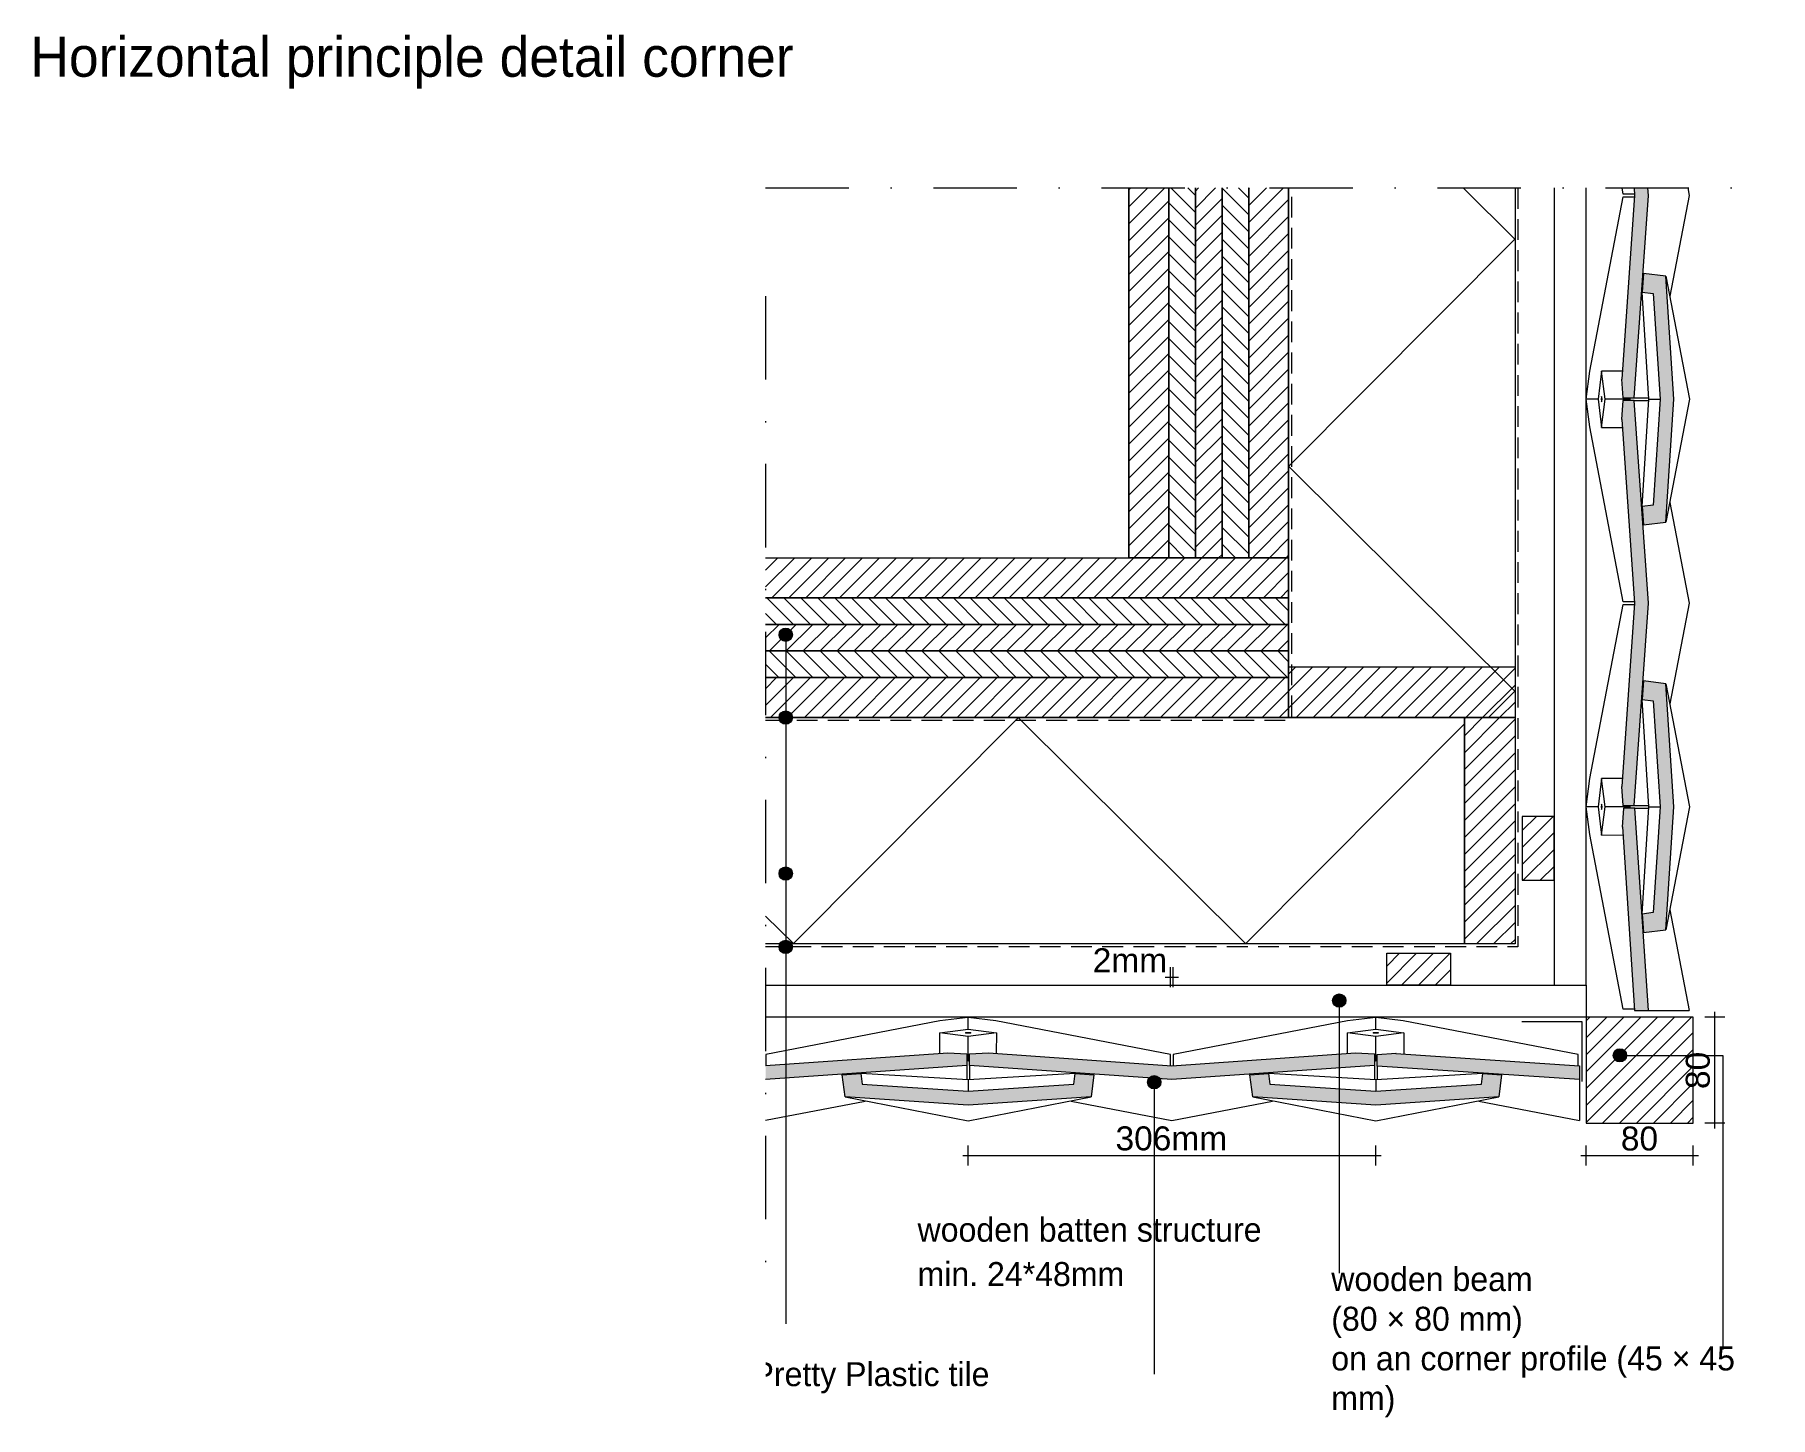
# Paper-space layout 'd-07 principle detail' of a CAD drawing. Header units: millimetres. Extents: x 14 to 195, y 11 to 272.
# Drawn here: x 18.4 to 148.7, y 168 to 271.8 of the extents above; entities outside this region: 1.
import ezdxf
from ezdxf.xclip import XClip

# ---------------------------------------------------------------- set-up
doc = ezdxf.new("R2010")
doc.units = ezdxf.units.MM
doc.header["$MEASUREMENT"] = 0
doc.header["$XCLIPFRAME"] = 0
for name, pattern in [('B0302', [12.51, 6.26, -3.125, 0, -3.125]), ('B0701', [2.3412, 1.56, -0.7812]), ('Wipeout_Contour', [1000, 0, -1000])]:
    doc.linetypes.add(name, pattern=pattern)
for name, color, linetype in [('#01', 7, 'Continuous'), ('Dim - 1_50_100', 7, 'Continuous'), ('Info - 1_50_100', 7, 'Continuous'), ('Info - 1_5_10', 7, 'Continuous'), ('Info - Nederlands', 7, 'Continuous')]:
    doc.layers.add(name, color=color, linetype=linetype)
doc.styles.add('GENERATED_STYLE_1', font='HelveticaNeue.ttc')
doc.styles.add('GENERATED_STYLE_2', font='HelveticaNeue.ttc')
doc.styles.add('GENERATED_STYLE_3', font='Helvetica.ttc')
doc.styles.add('GENERATED_STYLE_4', font='')
doc.styles.get('GENERATED_STYLE_4').set_extended_font_data('Work Sans')
picture_1 = doc.add_image_def('image1.png', size_in_pixel=(317, 159))
pattern_1 = [(135.15, (75.343, 203.51), (16.881, 16.97), []), (225.15, (75.343, 203.51), (-17.06, 16.97), [])]
pattern_2 = [(45, (-1068.7903, 560.8864), (-0.6363961, 0.6363961), [])]
pattern_3 = [(315, (-1068.7903, 560.8864), (0.6363961, 0.6363961), [])]
pattern_4 = [(45.15, (112.526, 273.293), (-16.97, 16.881), []), (135.15, (112.526, 273.293), (16.97, 17.06), [])]

psp = doc.layouts.new('d-07 principle detail')

# ---------------------------------------------------------------- texts
at = {"layer": 'Info - 1_5_10', "color": 9, "linetype": 'Continuous', "lineweight": 0, "insert": (18.06, 267.72), "char_height": 3, "attachment_point": 7, "style": 'GENERATED_STYLE_4'}
psp.add_mtext('\\A1;{\\pql;\\fWork Sans|b0|i0|c0|p0;\\W1.000000;Horizontal principle detail corner}', dxfattribs=at)

# ---------------------------------------------------------------- blocks, each defined once
blk = doc.blocks.new('Drawing_2_1', base_point=(-1068.79, 560.89))
at = {"layer": '#01', "linetype": 'Continuous', "lineweight": 0, "true_color": 0xe4e7e8}
for points in [[(137.54, 245.93), (137.51, 245.93), (137.61, 244.51), (138.48, 244.51), (139.54, 259.71), (139.5, 260.28), (138.46, 260.28), (138.49, 259.71)], [(139.18, 253.86), (139.08, 252.46), (139.89, 252.36), (140.42, 244.41), (139.89, 236.47), (139.08, 236.36), (139.18, 234.97), (140.84, 235.17), (141.46, 244.41), (140.84, 253.65)], [(138.49, 229.11), (137.54, 215.33), (137.51, 215.33), (137.61, 213.91), (138.48, 213.91), (139.54, 229.11), (138.48, 244.31), (137.61, 244.31), (137.51, 242.89), (137.54, 242.89)], [(139.18, 223.26), (139.08, 221.86), (139.89, 221.76), (140.42, 213.81), (139.89, 205.87), (139.08, 205.76), (139.18, 204.37), (140.84, 204.57), (141.46, 213.81), (140.84, 223.05)], [(138.49, 198.51), (139.54, 198.51), (138.53, 213.71), (137.66, 213.71), (137.56, 212.29), (137.59, 212.3)], [(73.26, 193.34), (88.37, 194.39), (88.37, 195.26), (86.95, 195.35), (86.95, 195.33), (73.26, 194.38)], [(103.77, 194.37), (89.99, 195.33), (89.99, 195.35), (88.57, 195.26), (88.57, 194.39), (103.77, 193.33), (118.97, 194.39), (118.97, 195.26), (117.55, 195.35), (117.55, 195.33)], [(134.37, 194.37), (120.58, 195.28), (120.59, 195.31), (119.17, 195.21), (119.17, 194.33), (134.37, 193.33)], [(79.02, 193.69), (79.23, 192.03), (88.47, 191.4), (97.7, 192.03), (97.91, 193.69), (96.51, 193.78), (96.41, 192.98), (88.47, 192.45), (80.52, 192.98), (80.42, 193.78)], [(109.62, 193.69), (109.83, 192.03), (119.07, 191.4), (128.3, 192.03), (128.51, 193.69), (127.11, 193.78), (127.01, 192.98), (119.07, 192.45), (111.12, 192.98), (111.02, 193.78)]]:
    blk.add_hatch(color=254, dxfattribs=at).paths.add_polyline_path(points)
at = {"layer": '#01', "linetype": 'Continuous', "lineweight": 0, "true_color": 0x000000}
for points in [[(74.27, 226.73), (74.31, 226.54), (74.42, 226.38), (74.58, 226.27), (74.77, 226.23), (74.97, 226.27), (75.13, 226.38), (75.24, 226.54), (75.27, 226.73), (75.24, 226.92), (75.13, 227.08), (74.97, 227.19), (74.77, 227.23), (74.58, 227.19), (74.42, 227.08), (74.31, 226.92)], [(74.27, 220.51), (74.31, 220.32), (74.42, 220.16), (74.58, 220.05), (74.77, 220.01), (74.97, 220.05), (75.13, 220.16), (75.24, 220.32), (75.27, 220.51), (75.24, 220.7), (75.13, 220.86), (74.97, 220.97), (74.77, 221.01), (74.58, 220.97), (74.42, 220.86), (74.31, 220.7)], [(74.27, 208.8), (74.31, 208.61), (74.42, 208.45), (74.58, 208.34), (74.77, 208.3), (74.97, 208.34), (75.13, 208.45), (75.24, 208.61), (75.27, 208.8), (75.24, 209), (75.13, 209.16), (74.97, 209.27), (74.77, 209.3), (74.58, 209.27), (74.42, 209.16), (74.31, 209)], [(74.27, 203.29), (74.31, 203.1), (74.42, 202.94), (74.58, 202.83), (74.77, 202.79), (74.97, 202.83), (75.13, 202.94), (75.24, 203.1), (75.27, 203.29), (75.24, 203.48), (75.13, 203.65), (74.97, 203.75), (74.77, 203.79), (74.58, 203.75), (74.42, 203.65), (74.31, 203.48)], [(115.83, 199.26), (115.87, 199.07), (115.98, 198.91), (116.14, 198.8), (116.33, 198.76), (116.53, 198.8), (116.69, 198.91), (116.8, 199.07), (116.83, 199.26), (116.8, 199.46), (116.69, 199.62), (116.53, 199.73), (116.33, 199.76), (116.14, 199.73), (115.98, 199.62), (115.87, 199.46)], [(136.9, 195.15), (136.94, 194.96), (137.04, 194.8), (137.21, 194.69), (137.4, 194.65), (137.59, 194.69), (137.75, 194.8), (137.86, 194.96), (137.9, 195.15), (137.86, 195.34), (137.75, 195.5), (137.59, 195.61), (137.4, 195.65), (137.21, 195.61), (137.04, 195.5), (136.94, 195.34)], [(101.94, 193.13), (101.98, 192.94), (102.09, 192.78), (102.25, 192.67), (102.44, 192.63), (102.64, 192.67), (102.8, 192.78), (102.91, 192.94), (102.94, 193.13), (102.91, 193.32), (102.8, 193.48), (102.64, 193.59), (102.44, 193.63), (102.25, 193.59), (102.09, 193.48), (101.98, 193.32)]]:
    blk.add_hatch(color=18, dxfattribs=at).paths.add_polyline_path(points)
at = {"layer": 'Info - 1_50_100', "linetype": 'Continuous', "lineweight": 0, "true_color": 0x000000}
h = blk.add_hatch(dxfattribs=at)
h.set_pattern_fill('310_Naaldhout__01__0001', color=18, style=0, pattern_type=2)
h.set_pattern_definition(pattern_2)
h.paths.add_polyline_path([(103.53, 260.28), (100.53, 260.28), (100.53, 232.51), (103.53, 232.51)])
h = blk.add_hatch(dxfattribs=at)
h.set_pattern_fill('310_Naaldhout__01__0001', color=18, style=0, pattern_type=2)
h.set_pattern_definition(pattern_2)
h.paths.add_polyline_path([(103.53, 260.28), (100.53, 260.28), (100.53, 232.51), (103.53, 232.51)])
h = blk.add_hatch(dxfattribs=at)
h.set_pattern_fill('310_Naaldhout__02__0001', color=18, style=0, pattern_type=2)
h.set_pattern_definition(pattern_3)
h.paths.add_polyline_path([(105.53, 260.28), (103.53, 260.28), (103.53, 232.51), (105.53, 232.51)])
h = blk.add_hatch(dxfattribs=at)
h.set_pattern_fill('310_Naaldhout__02__0001', color=18, style=0, pattern_type=2)
h.set_pattern_definition(pattern_3)
h.paths.add_polyline_path([(105.53, 260.28), (103.53, 260.28), (103.53, 232.51), (105.53, 232.51)])
h = blk.add_hatch(dxfattribs=at)
h.set_pattern_fill('310_Naaldhout__01__0001', color=18, style=0, pattern_type=2)
h.set_pattern_definition(pattern_2)
h.paths.add_polyline_path([(107.53, 260.28), (105.53, 260.28), (105.53, 232.51), (107.53, 232.51)])
h = blk.add_hatch(dxfattribs=at)
h.set_pattern_fill('310_Naaldhout__01__0001', color=18, style=0, pattern_type=2)
h.set_pattern_definition(pattern_2)
h.paths.add_polyline_path([(107.53, 260.28), (105.53, 260.28), (105.53, 232.51), (107.53, 232.51)])
h = blk.add_hatch(dxfattribs=at)
h.set_pattern_fill('310_Naaldhout__02__0001', color=18, style=0, pattern_type=2)
h.set_pattern_definition(pattern_3)
h.paths.add_polyline_path([(109.53, 260.28), (107.53, 260.28), (107.53, 232.51), (109.53, 232.51)])
h = blk.add_hatch(dxfattribs=at)
h.set_pattern_fill('310_Naaldhout__02__0001', color=18, style=0, pattern_type=2)
h.set_pattern_definition(pattern_3)
h.paths.add_polyline_path([(109.53, 260.28), (107.53, 260.28), (107.53, 232.51), (109.53, 232.51)])
h = blk.add_hatch(dxfattribs=at)
h.set_pattern_fill('310_Naaldhout__01__0001', color=18, style=0, pattern_type=2)
h.set_pattern_definition(pattern_2)
h.paths.add_polyline_path([(112.53, 260.28), (109.53, 260.28), (109.53, 232.51), (112.53, 232.51)])
h = blk.add_hatch(dxfattribs=at)
h.set_pattern_fill('310_Naaldhout__01__0001', color=18, style=0, pattern_type=2)
h.set_pattern_definition(pattern_2)
h.paths.add_polyline_path([(112.53, 260.28), (109.53, 260.28), (109.53, 232.51), (112.53, 232.51)])
h = blk.add_hatch(dxfattribs=at)
h.set_pattern_fill('415_Isolatie_ruit_0001', color=18, style=0, pattern_type=2)
h.set_pattern_definition(pattern_4)
h.paths.add_polyline_path([(129.53, 260.28), (112.53, 260.28), (112.53, 220.51), (129.53, 220.51)])
h = blk.add_hatch(dxfattribs=at)
h.set_pattern_fill('415_Isolatie_ruit_0001', color=18, style=0, pattern_type=2)
h.set_pattern_definition(pattern_4)
h.paths.add_polyline_path([(129.53, 260.28), (112.53, 260.28), (112.53, 220.51), (129.53, 220.51)])
h = blk.add_hatch(dxfattribs=at)
h.set_pattern_fill('310_Naaldhout__01__0001', color=18, style=0, pattern_type=2)
h.set_pattern_definition(pattern_2)
h.paths.add_polyline_path([(112.53, 232.51), (73.26, 232.51), (73.26, 229.51), (112.53, 229.51)])
h = blk.add_hatch(dxfattribs=at)
h.set_pattern_fill('310_Naaldhout__01__0001', color=18, style=0, pattern_type=2)
h.set_pattern_definition(pattern_2)
h.paths.add_polyline_path([(112.53, 232.51), (73.26, 232.51), (73.26, 229.51), (112.53, 229.51)])
h = blk.add_hatch(dxfattribs=at)
h.set_pattern_fill('310_Naaldhout__02__0001', color=18, style=0, pattern_type=2)
h.set_pattern_definition(pattern_3)
h.paths.add_polyline_path([(112.53, 229.51), (73.26, 229.51), (73.26, 227.51), (112.53, 227.51)])
h = blk.add_hatch(dxfattribs=at)
h.set_pattern_fill('310_Naaldhout__02__0001', color=18, style=0, pattern_type=2)
h.set_pattern_definition(pattern_3)
h.paths.add_polyline_path([(112.53, 229.51), (73.26, 229.51), (73.26, 227.51), (112.53, 227.51)])
h = blk.add_hatch(dxfattribs=at)
h.set_pattern_fill('310_Naaldhout__01__0001', color=18, style=0, pattern_type=2)
h.set_pattern_definition(pattern_2)
h.paths.add_polyline_path([(112.53, 227.51), (73.26, 227.51), (73.26, 225.51), (112.53, 225.51)])
h = blk.add_hatch(dxfattribs=at)
h.set_pattern_fill('310_Naaldhout__01__0001', color=18, style=0, pattern_type=2)
h.set_pattern_definition(pattern_2)
h.paths.add_polyline_path([(112.53, 227.51), (73.26, 227.51), (73.26, 225.51), (112.53, 225.51)])
h = blk.add_hatch(dxfattribs=at)
h.set_pattern_fill('310_Naaldhout__02__0001', color=18, style=0, pattern_type=2)
h.set_pattern_definition(pattern_3)
h.paths.add_polyline_path([(112.53, 225.51), (73.26, 225.51), (73.26, 223.51), (112.53, 223.51)])
h = blk.add_hatch(dxfattribs=at)
h.set_pattern_fill('310_Naaldhout__02__0001', color=18, style=0, pattern_type=2)
h.set_pattern_definition(pattern_3)
h.paths.add_polyline_path([(112.53, 225.51), (73.26, 225.51), (73.26, 223.51), (112.53, 223.51)])
h = blk.add_hatch(dxfattribs=at)
h.set_pattern_fill('310_Naaldhout__01__0001', color=18, style=0, pattern_type=2)
h.set_pattern_definition(pattern_2)
h.paths.add_polyline_path([(112.53, 220.51), (129.53, 220.51), (129.53, 224.31), (112.53, 224.31)])
h = blk.add_hatch(dxfattribs=at)
h.set_pattern_fill('310_Naaldhout__01__0001', color=18, style=0, pattern_type=2)
h.set_pattern_definition(pattern_2)
h.paths.add_polyline_path([(112.53, 220.51), (129.53, 220.51), (129.53, 224.31), (112.53, 224.31)])
h = blk.add_hatch(dxfattribs=at)
h.set_pattern_fill('310_Naaldhout__01__0001', color=18, style=0, pattern_type=2)
h.set_pattern_definition(pattern_2)
h.paths.add_polyline_path([(112.53, 223.51), (73.26, 223.51), (73.26, 220.51), (112.53, 220.51)])
h = blk.add_hatch(dxfattribs=at)
h.set_pattern_fill('310_Naaldhout__01__0001', color=18, style=0, pattern_type=2)
h.set_pattern_definition(pattern_2)
h.paths.add_polyline_path([(112.53, 223.51), (73.26, 223.51), (73.26, 220.51), (112.53, 220.51)])
h = blk.add_hatch(dxfattribs=at)
h.set_pattern_fill('415_Isolatie_ruit_0001', color=18, style=0, pattern_type=2)
h.set_pattern_definition(pattern_1)
h.paths.add_polyline_path([(125.73, 220.51), (73.26, 220.51), (73.26, 203.51), (125.73, 203.51)])
h = blk.add_hatch(dxfattribs=at)
h.set_pattern_fill('415_Isolatie_ruit_0001', color=18, style=0, pattern_type=2)
h.set_pattern_definition(pattern_1)
h.paths.add_polyline_path([(125.73, 220.51), (73.26, 220.51), (73.26, 203.51), (125.73, 203.51)])
h = blk.add_hatch(dxfattribs=at)
h.set_pattern_fill('310_Naaldhout__01__0001', color=18, style=0, pattern_type=2)
h.set_pattern_definition(pattern_2)
h.paths.add_polyline_path([(129.53, 203.51), (129.53, 220.51), (125.73, 220.51), (125.73, 203.51)])
h = blk.add_hatch(dxfattribs=at)
h.set_pattern_fill('310_Naaldhout__01__0001', color=18, style=0, pattern_type=2)
h.set_pattern_definition(pattern_2)
h.paths.add_polyline_path([(129.53, 203.51), (129.53, 220.51), (125.73, 220.51), (125.73, 203.51)])
at = {"layer": 'Info - 1_5_10', "linetype": 'Continuous', "lineweight": 0, "true_color": 0x99a3a6}
h = blk.add_hatch(dxfattribs=at)
h.set_pattern_fill('310_Naaldhout__01__0001', color=253, style=0, pattern_type=2)
h.set_pattern_definition(pattern_2)
h.paths.add_polyline_path([(132.47, 213.09), (130.07, 213.09), (130.07, 208.29), (132.47, 208.29)])
h = blk.add_hatch(dxfattribs=at)
h.set_pattern_fill('310_Naaldhout__01__0001', color=253, style=0, pattern_type=2)
h.set_pattern_definition(pattern_2)
h.paths.add_polyline_path([(132.47, 213.09), (130.07, 213.09), (130.07, 208.29), (132.47, 208.29)])
h = blk.add_hatch(dxfattribs=at)
h.set_pattern_fill('310_Naaldhout__01__0001', color=253, style=0, pattern_type=2)
h.set_pattern_definition(pattern_2)
h.paths.add_polyline_path([(119.89, 200.41), (124.69, 200.41), (124.69, 202.81), (119.89, 202.81)])
h = blk.add_hatch(dxfattribs=at)
h.set_pattern_fill('310_Naaldhout__01__0001', color=253, style=0, pattern_type=2)
h.set_pattern_definition(pattern_2)
h.paths.add_polyline_path([(119.89, 200.41), (124.69, 200.41), (124.69, 202.81), (119.89, 202.81)])
h = blk.add_hatch(dxfattribs=at)
h.set_pattern_fill('310_Naaldhout__01__0001', color=253, style=0, pattern_type=2)
h.set_pattern_definition(pattern_2)
h.paths.add_polyline_path([(142.91, 198.01), (134.87, 198.01), (134.87, 190.06), (142.91, 190.06)])
at = {"layer": '#01', "color": 9, "linetype": 'Continuous', "lineweight": 0}
for p, q in [((135.14, 246.53), (137.65, 259.61)), ((137.65, 259.81), (137.56, 260.28)), ((138.49, 259.81), (137.65, 259.81)), ((137.65, 259.61), (138.5, 259.61)), ((142.61, 259.71), (141.16, 252.15)), ((142.5, 260.28), (142.61, 259.71)), ((140.84, 253.65), (142.63, 244.41)), ((139.57, 244.41), (139.08, 252.46)), ((134.87, 244.41), (135.14, 246.53)), ((136.03, 246.53), (135.76, 244.41)), ((137.58, 246.53), (136.03, 246.53)), ((136.3, 244.41), (136.03, 246.53)), ((135.13, 242.34), (134.87, 244.41)), ((135.76, 244.41), (134.87, 244.41)), ((135.76, 244.41), (136.03, 242.29)), ((136.01, 244.55), (136, 244.41)), ((136, 244.41), (136.01, 244.27)), ((136.03, 244.61), (136.01, 244.55)), ((136.01, 244.27), (136.03, 244.21)), ((136.05, 244.55), (136.03, 244.61)), ((136.03, 242.29), (136.3, 244.41)), ((136.03, 244.21), (136.05, 244.27)), ((136.06, 244.41), (136.05, 244.55)), ((136.05, 244.27), (136.06, 244.41)), ((138.14, 244.41), (136.3, 244.41)), ((138.12, 244.51), (138.14, 244.41)), ((138.14, 244.41), (138.12, 244.31)), ((138.48, 244.51), (139.56, 244.51)), ((138.48, 244.31), (139.56, 244.31)), ((139.08, 236.36), (139.57, 244.41)), ((139.57, 244.41), (140.42, 244.41)), ((142.63, 244.41), (140.84, 235.17)), ((137.65, 229.21), (135.13, 242.34)), ((136.03, 242.29), (137.58, 242.3)), ((141.16, 236.67), (142.61, 229.11)), ((135.14, 215.93), (137.65, 229.01)), ((138.49, 229.21), (137.65, 229.21)), ((137.65, 229.01), (138.5, 229.01)), ((142.61, 229.11), (141.16, 221.55)), ((74.77, 226.23), (74.77, 181.21)), ((140.84, 223.05), (142.63, 213.81)), ((139.57, 213.81), (139.08, 221.86)), ((74.77, 220.01), (74.77, 174.99)), ((134.87, 213.81), (135.14, 215.93)), ((136.03, 215.93), (135.76, 213.81)), ((137.61, 215.93), (136.03, 215.93)), ((136.3, 213.81), (136.03, 215.93)), ((135.13, 211.74), (134.87, 213.81)), ((135.76, 213.81), (134.87, 213.81)), ((135.76, 213.81), (136.03, 211.69)), ((136.01, 213.95), (136, 213.81)), ((136, 213.81), (136.01, 213.67)), ((136.03, 214.01), (136.01, 213.95)), ((136.05, 213.95), (136.03, 214.01)), ((136.03, 211.69), (136.3, 213.81)), ((136.06, 213.81), (136.05, 213.95)), ((136.05, 213.67), (136.06, 213.81)), ((138.14, 213.81), (136.3, 213.81)), ((138.12, 213.91), (138.14, 213.81)), ((138.14, 213.81), (138.12, 213.71)), ((138.48, 213.91), (139.56, 213.91)), ((138.53, 213.7), (139.55, 213.7)), ((139.08, 205.76), (139.57, 213.81)), ((139.57, 213.81), (140.42, 213.81)), ((142.63, 213.81), (140.84, 204.57)), ((136.01, 213.67), (136.03, 213.61)), ((136.03, 213.61), (136.05, 213.67)), ((137.65, 198.61), (135.13, 211.74)), ((136.03, 211.69), (137.63, 211.7)), ((74.77, 208.3), (74.77, 183.4)), ((141.16, 206.07), (142.61, 198.51)), ((74.77, 202.79), (74.77, 174.99)), ((116.33, 198.76), (116.33, 178.79)), ((138.49, 198.61), (137.65, 198.61)), ((86.35, 197.73), (73.27, 195.22)), ((88.47, 198), (86.35, 197.73)), ((86.35, 196.84), (88.47, 197.11)), ((86.35, 195.29), (86.35, 196.84)), ((88.47, 196.57), (86.35, 196.84)), ((88.27, 196.84), (88.33, 196.86)), ((88.33, 196.82), (88.27, 196.84)), ((88.33, 196.86), (88.47, 196.87)), ((88.47, 196.81), (88.33, 196.82)), ((90.54, 197.74), (88.47, 198)), ((88.47, 197.11), (88.47, 198)), ((88.47, 197.11), (90.59, 196.84)), ((88.47, 196.87), (88.61, 196.86)), ((90.59, 196.84), (88.47, 196.57)), ((88.61, 196.82), (88.47, 196.81)), ((88.61, 196.86), (88.67, 196.84)), ((88.67, 196.84), (88.61, 196.82)), ((103.67, 195.22), (90.54, 197.74)), ((90.59, 196.84), (90.58, 195.29)), ((116.95, 197.73), (103.87, 195.22)), ((119.07, 198), (116.95, 197.73)), ((116.95, 196.84), (119.07, 197.11)), ((116.95, 195.26), (116.95, 196.84)), ((119.07, 196.57), (116.95, 196.84)), ((118.87, 196.84), (118.93, 196.86)), ((118.93, 196.82), (118.87, 196.84)), ((118.93, 196.86), (119.07, 196.87)), ((119.07, 196.81), (118.93, 196.82)), ((121.14, 197.74), (119.07, 198)), ((119.07, 197.11), (119.07, 198)), ((119.07, 197.11), (121.19, 196.84)), ((119.07, 196.87), (119.21, 196.86)), ((121.19, 196.84), (119.07, 196.57)), ((119.21, 196.82), (119.07, 196.81)), ((119.21, 196.86), (119.27, 196.84)), ((119.27, 196.84), (119.21, 196.82)), ((134.27, 195.22), (121.14, 197.74)), ((121.19, 196.84), (121.18, 195.24)), ((88.47, 194.73), (88.47, 196.57)), ((119.07, 194.73), (119.07, 196.57)), ((73.27, 195.22), (73.27, 194.37)), ((88.37, 194.75), (88.47, 194.73)), ((88.37, 194.39), (88.37, 193.31)), ((88.47, 194.73), (88.57, 194.75)), ((88.57, 194.39), (88.57, 193.31)), ((103.67, 194.38), (103.67, 195.22)), ((103.87, 195.22), (103.87, 194.37)), ((118.97, 194.75), (119.07, 194.73)), ((118.97, 194.39), (118.97, 193.31)), ((119.07, 194.73), (119.17, 194.75)), ((119.18, 194.34), (119.18, 193.32)), ((134.27, 194.38), (134.27, 195.22)), ((88.47, 193.3), (80.42, 193.78)), ((96.51, 193.78), (88.47, 193.3)), ((88.47, 193.3), (88.47, 192.45)), ((119.07, 193.3), (111.02, 193.78)), ((127.11, 193.78), (119.07, 193.3)), ((119.07, 193.3), (119.07, 192.45)), ((73.26, 190.28), (80.73, 191.71)), ((79.23, 192.03), (88.47, 190.24)), ((88.47, 190.24), (97.7, 192.03)), ((96.21, 191.71), (103.77, 190.26)), ((102.44, 192.63), (102.44, 171.2)), ((103.77, 190.26), (111.33, 191.71)), ((109.83, 192.03), (119.07, 190.24)), ((119.07, 190.24), (128.3, 192.03)), ((126.81, 191.71), (134.37, 190.26))]:
    blk.add_line(p, q, dxfattribs=at)
at = {"layer": '#01', "color": 2, "linetype": 'Continuous', "lineweight": 0}
for p, q in [((138.49, 259.71), (137.54, 245.93)), ((138.46, 260.28), (138.49, 259.71)), ((138.48, 244.51), (139.54, 259.71)), ((139.54, 259.71), (139.5, 260.28)), ((139.18, 253.86), (139.08, 252.46)), ((140.84, 253.65), (139.18, 253.86)), ((141.46, 244.41), (140.84, 253.65)), ((139.08, 252.46), (139.89, 252.36)), ((139.89, 252.36), (140.42, 244.41)), ((137.54, 245.93), (137.51, 245.93)), ((137.51, 245.93), (137.61, 244.51)), ((137.61, 244.31), (137.51, 242.89)), ((137.61, 244.51), (138.48, 244.51)), ((138.48, 244.31), (137.61, 244.31)), ((139.54, 229.11), (138.48, 244.31)), ((140.42, 244.41), (139.89, 236.47)), ((140.84, 235.17), (141.46, 244.41)), ((137.51, 242.89), (137.54, 242.89)), ((137.54, 242.89), (138.49, 229.11)), ((139.89, 236.47), (139.08, 236.36)), ((139.08, 236.36), (139.18, 234.97)), ((139.18, 234.97), (140.84, 235.17)), ((138.49, 229.11), (137.54, 215.33)), ((138.48, 213.91), (139.54, 229.11)), ((139.18, 223.26), (139.08, 221.86)), ((140.84, 223.05), (139.18, 223.26)), ((141.46, 213.81), (140.84, 223.05)), ((139.08, 221.86), (139.89, 221.76)), ((139.89, 221.76), (140.42, 213.81)), ((137.54, 215.33), (137.51, 215.33)), ((137.51, 215.33), (137.61, 213.91)), ((137.66, 213.71), (137.56, 212.29)), ((137.61, 213.91), (138.48, 213.91)), ((138.53, 213.71), (137.66, 213.71)), ((139.54, 198.51), (138.53, 213.71)), ((140.42, 213.81), (139.89, 205.87)), ((140.84, 204.57), (141.46, 213.81)), ((137.56, 212.29), (137.59, 212.3)), ((137.59, 212.3), (138.49, 198.51)), ((139.89, 205.87), (139.08, 205.76)), ((139.08, 205.76), (139.18, 204.37)), ((139.18, 204.37), (140.84, 204.57)), ((138.49, 198.51), (142.61, 198.51)), ((73.26, 194.38), (86.95, 195.33)), ((88.37, 194.39), (73.26, 193.34)), ((86.95, 195.33), (86.95, 195.35)), ((86.95, 195.35), (88.37, 195.26)), ((88.37, 195.26), (88.37, 194.39)), ((88.57, 195.26), (89.99, 195.35)), ((88.57, 194.39), (88.57, 195.26)), ((103.77, 193.33), (88.57, 194.39)), ((89.99, 195.35), (89.99, 195.33)), ((89.99, 195.33), (103.77, 194.37)), ((103.77, 194.37), (117.55, 195.33)), ((118.97, 194.39), (103.77, 193.33)), ((117.55, 195.33), (117.55, 195.35)), ((117.55, 195.35), (118.97, 195.26)), ((118.97, 195.26), (118.97, 194.39)), ((119.17, 195.21), (120.59, 195.31)), ((119.17, 194.33), (119.17, 195.21)), ((134.37, 193.33), (119.17, 194.33)), ((120.59, 195.31), (120.58, 195.28)), ((120.58, 195.28), (134.37, 194.37)), ((134.37, 194.37), (134.37, 190.26)), ((79.02, 193.69), (80.42, 193.78)), ((79.23, 192.03), (79.02, 193.69)), ((80.42, 193.78), (80.52, 192.98)), ((80.52, 192.98), (88.47, 192.45)), ((88.47, 192.45), (96.41, 192.98)), ((96.41, 192.98), (96.51, 193.78)), ((96.51, 193.78), (97.91, 193.69)), ((97.91, 193.69), (97.7, 192.03)), ((109.62, 193.69), (111.02, 193.78)), ((109.83, 192.03), (109.62, 193.69)), ((111.02, 193.78), (111.12, 192.98)), ((111.12, 192.98), (119.07, 192.45)), ((119.07, 192.45), (127.01, 192.98)), ((127.01, 192.98), (127.11, 193.78)), ((127.11, 193.78), (128.51, 193.69)), ((128.51, 193.69), (128.3, 192.03)), ((88.47, 191.4), (79.23, 192.03)), ((97.7, 192.03), (88.47, 191.4)), ((119.07, 191.4), (109.83, 192.03)), ((128.3, 192.03), (119.07, 191.4))]:
    blk.add_line(p, q, dxfattribs=at)
at = {"layer": '#01', "color": 2, "linetype": 'B0701', "lineweight": 0, "flags": 128}
for points in [[(129.73, 260.28), (129.73, 203.29), (73.26, 203.29)], [(73.26, 220.31), (112.77, 220.31), (112.77, 260.28)], [(129.73, 260.28), (129.73, 203.29), (73.26, 203.29)], [(73.26, 220.31), (112.77, 220.31), (112.77, 260.28)]]:
    blk.add_lwpolyline(points, dxfattribs=at)
at = {"layer": '#01', "color": 9, "linetype": 'Continuous', "lineweight": 0, "flags": 128}
blk.add_lwpolyline([(137.9, 195.15), (145.13, 195.15), (145.13, 173.07)], dxfattribs=at)
at = {"layer": '#01', "color": 1, "linetype": 'Continuous', "lineweight": 0}
for centre in [(74.77, 226.73), (74.77, 220.51), (74.77, 208.8), (74.77, 203.29), (116.33, 199.26), (137.4, 195.15), (102.44, 193.13)]:
    blk.add_circle(centre, 0.5, dxfattribs=at)
at = {"layer": 'Dim - 1_50_100', "color": 1, "linetype": 'Continuous', "lineweight": 0}
for p, q in [((103.27, 201.03), (103.67, 201.03)), ((103.67, 200.28), (103.67, 201.78)), ((103.67, 201.03), (103.87, 201.03)), ((103.87, 200.28), (103.87, 201.78)), ((103.87, 201.03), (104.27, 201.03)), ((144.53, 198.01), (144.53, 198.41)), ((145.28, 198.01), (143.78, 198.01)), ((144.53, 190.06), (144.53, 198.01)), ((145.28, 190.06), (143.78, 190.06)), ((144.53, 189.66), (144.53, 190.06)), ((88.47, 186.88), (88.47, 188.38)), ((119.07, 186.88), (119.07, 188.38)), ((134.87, 186.87), (134.87, 188.37)), ((142.91, 186.87), (142.91, 188.37)), ((88.07, 187.63), (88.47, 187.63)), ((88.47, 187.63), (119.07, 187.63)), ((119.07, 187.63), (119.47, 187.63)), ((134.47, 187.62), (134.87, 187.62)), ((134.87, 187.62), (142.91, 187.62)), ((142.91, 187.62), (143.31, 187.62))]:
    blk.add_line(p, q, dxfattribs=at)
at = {"layer": 'Info - 1_50_100', "color": 4, "linetype": 'Continuous', "lineweight": 0}
for p, q in [((130.03, 197.69), (134.53, 197.69)), ((134.53, 197.69), (134.53, 193.19))]:
    blk.add_line(p, q, dxfattribs=at)
at = {"layer": 'Info - 1_50_100', "color": 9, "linetype": 'Continuous', "lineweight": 0, "flags": 128}
for points in [[(103.53, 260.28), (103.53, 232.51), (100.53, 232.51), (100.53, 260.28)], [(103.53, 260.28), (103.53, 232.51), (100.53, 232.51), (100.53, 260.28)], [(105.53, 260.28), (105.53, 232.51), (103.53, 232.51), (103.53, 260.28)], [(105.53, 260.28), (105.53, 232.51), (103.53, 232.51), (103.53, 260.28)], [(107.53, 260.28), (107.53, 232.51), (105.53, 232.51), (105.53, 260.28)], [(107.53, 260.28), (107.53, 232.51), (105.53, 232.51), (105.53, 260.28)], [(109.53, 260.28), (109.53, 232.51), (107.53, 232.51), (107.53, 260.28)], [(109.53, 260.28), (109.53, 232.51), (107.53, 232.51), (107.53, 260.28)], [(112.53, 260.28), (112.53, 232.51), (109.53, 232.51), (109.53, 260.28)], [(112.53, 260.28), (112.53, 232.51), (109.53, 232.51), (109.53, 260.28)], [(132.47, 260.28), (132.47, 200.41), (134.87, 200.41), (134.87, 260.28)], [(73.26, 232.51), (112.53, 232.51), (112.53, 229.51), (73.26, 229.51)], [(73.26, 232.51), (112.53, 232.51), (112.53, 229.51), (73.26, 229.51)], [(73.26, 229.51), (112.53, 229.51), (112.53, 227.51), (73.26, 227.51)], [(73.26, 229.51), (112.53, 229.51), (112.53, 227.51), (73.26, 227.51)], [(73.26, 227.51), (112.53, 227.51), (112.53, 225.51), (73.26, 225.51)], [(73.26, 227.51), (112.53, 227.51), (112.53, 225.51), (73.26, 225.51)], [(73.26, 225.51), (112.53, 225.51), (112.53, 223.51), (73.26, 223.51)], [(73.26, 225.51), (112.53, 225.51), (112.53, 223.51), (73.26, 223.51)], [(73.26, 223.51), (112.53, 223.51), (112.53, 220.51), (73.26, 220.51)], [(73.26, 223.51), (112.53, 223.51), (112.53, 220.51), (73.26, 220.51)], [(73.26, 200.41), (134.87, 200.41), (134.87, 198.01), (73.26, 198.01)]]:
    blk.add_lwpolyline(points, dxfattribs=at)
at = {"layer": 'Info - 1_50_100', "color": 4, "linetype": 'Continuous', "lineweight": 0, "flags": 128}
for points in [[(100.53, 260.28), (100.53, 232.51), (112.53, 232.51), (112.53, 260.28)], [(73.26, 232.51), (112.53, 232.51), (112.53, 220.51), (73.26, 220.51)]]:
    blk.add_lwpolyline(points, dxfattribs=at)
at = {"layer": 'Info - 1_50_100', "color": 1, "linetype": 'Continuous', "lineweight": 0, "flags": 128}
for points in [[(129.53, 260.28), (129.53, 220.51), (112.53, 220.51), (112.53, 260.28)], [(129.53, 260.28), (129.53, 220.51), (112.53, 220.51), (112.53, 260.28)], [(73.26, 220.51), (125.73, 220.51), (125.73, 203.51), (73.26, 203.51)], [(73.26, 220.51), (125.73, 220.51), (125.73, 203.51), (73.26, 203.51)]]:
    blk.add_lwpolyline(points, dxfattribs=at)
at = {"layer": 'Info - 1_50_100', "color": 9, "linetype": 'Continuous', "lineweight": 0, "flags": 128}
for points in [[(112.53, 220.51), (112.53, 224.31), (129.53, 224.31), (129.53, 220.51)], [(129.53, 203.51), (125.73, 203.51), (125.73, 220.51), (129.53, 220.51)]]:
    blk.add_lwpolyline(points, close=True, dxfattribs=at)
at = {"layer": 'Info - 1_50_100', "color": 2, "linetype": 'Continuous', "lineweight": 0, "flags": 128}
for points in [[(112.53, 220.51), (112.53, 224.31), (129.53, 224.31), (129.53, 220.51)], [(129.53, 203.51), (125.73, 203.51), (125.73, 220.51), (129.53, 220.51)]]:
    blk.add_lwpolyline(points, close=True, dxfattribs=at)
at = {"layer": 'Info - 1_5_10', "color": 1, "linetype": 'Continuous', "lineweight": 0, "flags": 128}
blk.add_lwpolyline([(132.47, 213.09), (130.07, 213.09), (130.07, 208.29), (132.47, 208.29)], close=True, dxfattribs=at)
at = {"layer": 'Info - 1_5_10', "color": 4, "linetype": 'Continuous', "lineweight": 0, "flags": 128}
for points in [[(132.47, 213.09), (130.07, 213.09), (130.07, 208.29), (132.47, 208.29)], [(119.89, 200.41), (119.89, 202.81), (124.69, 202.81), (124.69, 200.41)], [(119.89, 200.41), (119.89, 202.81), (124.69, 202.81), (124.69, 200.41)], [(142.91, 198.01), (134.87, 198.01), (134.87, 190.06), (142.91, 190.06)]]:
    blk.add_lwpolyline(points, close=True, dxfattribs=at)
at = {"layer": 'Dim - 1_50_100', "color": 2, "linetype": 'Continuous', "lineweight": 0, "char_height": 1.8, "attachment_point": 7, "style": 'GENERATED_STYLE_3'}
for s, insert, width in [('\\A1;{\\pql;\\fHelvetica|b0|i0|c0|p0;\\W1.000000;2mm}', (97.82, 201.39), 5.6469), ('\\A1;{\\pql;\\fHelvetica|b0|i0|c0|p0;\\W1.000000;306mm}', (99.53, 187.99), 8.4735), ('\\A1;{\\pql;\\fHelvetica|b0|i0|c0|p0;\\W1.000000;80}', (137.47, 187.98), 2.8266)]:
    blk.add_mtext(s, dxfattribs=dict(at, insert=insert, width=width))
at = {"layer": 'Dim - 1_50_100', "color": 2, "linetype": 'Continuous', "lineweight": 0, "insert": (144.17, 192.62), "char_height": 1.8, "width": 2.8266, "attachment_point": 7, "rotation": 90, "style": 'GENERATED_STYLE_3'}
blk.add_mtext('\\A1;{\\pql;\\fHelvetica|b0|i0|c0|p0;\\W1.000000;80}', dxfattribs=at)
at = {"layer": 'Info - Nederlands', "color": 2, "linetype": 'Continuous', "lineweight": 0, "char_height": 1.8, "attachment_point": 4, "style": 'GENERATED_STYLE_4'}
for s, insert, line_spacing_factor in [('\\A1;{\\pql;\\fWork Sans|b0|i0|c0|p0;\\W1.000000;wall\\P\\pql;\\fWork Sans|b0|i0|c0|p0;\\W1.000000;vapour barrier\\P\\pql;\\fWork Sans|b0|i0|c0|p0;\\C9;\\H1.000060x;\\W1.000000;insulation\\P\\pql;\\fWork Sans|b0|i0|c0|p0;\\C2;\\H0.999940x;\\W1.000000;waterproof membrane}', (44.85, 178.07), 1.064799), ('\\A1;{\\pql;\\fWork Sans|b0|i0|c0|p0;\\W1.000000;wooden batten structure\\P\\pql;\\fWork Sans|b0|i0|c0|p0;\\W1.000000;min. 24*48mm}', (84.67, 180.38), 1.110307)]:
    blk.add_mtext(s, dxfattribs=dict(at, insert=insert, line_spacing_factor=line_spacing_factor))
at = {"layer": 'Info - Nederlands', "color": 2, "linetype": 'Continuous', "lineweight": 0, "insert": (115.73, 173.61), "char_height": 1.8, "width": 30.8877, "attachment_point": 4, "line_spacing_factor": 0.992634, "style": 'GENERATED_STYLE_4'}
blk.add_mtext('\\A1;{\\pql;\\fWork Sans|b0|i0|c0|p0;\\W1.000000;wooden beam \\P\\pql;\\fWork Sans|b0|i0|c0|p0;\\W1.000000;(80 × 80 mm) \\P\\pql;\\fWork Sans|b0|i0|c0|p0;\\W1.000000;on an corner profile (45 × 45 mm)}', dxfattribs=at)
at = {"layer": 'Info - Nederlands', "color": 2, "linetype": 'Continuous', "lineweight": 0, "insert": (72.28, 170.94), "char_height": 1.8, "attachment_point": 4, "style": 'GENERATED_STYLE_4'}
blk.add_mtext('\\A1;{\\pql;\\fWork Sans|b0|i0|c0|p0;\\W1.000000;Pretty Plastic tile}', dxfattribs=at)
blk = doc.blocks.new('Drawing_1_1', base_point=(-200, 60))
at = {"color": 2, "linetype": 'Continuous', "lineweight": 0}
for s, insert, char_height, attachment_point, style in [('\\A1;{\\pql;\\fHelvetica Neue|b0|i0|c0|p0;\\W1.000000;scale}', (57.28, 24.14), 2.5, 1, 'GENERATED_STYLE_1'), ('\\A1;{\\pql;\\fHelvetica Neue|b0|i0|c0|p0;\\W1.000000;date}', (77.08, 24.14), 2.5, 1, 'GENERATED_STYLE_1'), ('\\A1;{\\pql;\\fHelvetica Neue|b0|i0|c0|p0;\\W1.000000;subject}', (101.31, 24.14), 2.5, 1, 'GENERATED_STYLE_1'), ('\\A1;{\\pqr;\\fHelvetica Neue|b0|i0|c0|p0;\\W1.000000;d-07}', (195, 23.65), 6, 3, 'GENERATED_STYLE_1'), ('\\A1;{\\pql;\\fHelvetica Neue|b1|i0|c0|p0;\\W1.000000;1:10}', (57.28, 19.14), 2.5, 1, 'GENERATED_STYLE_2'), ('\\A1;{\\pql;\\fHelvetica Neue|b1|i0|c0|p0;\\W1.000000;22 01 2026}', (77.08, 19.14), 2.5, 1, 'GENERATED_STYLE_2'), ('\\A1;{\\pql;\\fHelvetica Neue|b1|i0|c0|p0;\\W1.000000;principle detail}', (101.31, 19.14), 2.5, 1, 'GENERATED_STYLE_2')]:
    blk.add_mtext(s, dxfattribs=dict(at, insert=insert, char_height=char_height, attachment_point=attachment_point, style=style))
at = {"color": 254, "linetype": 'Wipeout_Contour', "lineweight": 0, "ltscale": 174.062972}
blk.add_wipeout([(13.71, 11.09), (56.11, 11.09), (56.11, 32.35), (13.71, 32.35)], dxfattribs=at)
at = {"color": 9, "lineweight": 0}
image = blk.add_image(picture_1, insert=(13.71, 11.09), size_in_units=(42.4, 21.27), dxfattribs=at)
image.set_boundary_path([(-0.5, -0.5), (316.5, 158.5)])

# ---------------------------------------------------------------- linework, layer by layer
at = {"layer": '#01', "color": 2, "linetype": 'B0302', "lineweight": 0}
for p, q in [((73.26, 260.28), (148.69, 260.28)), ((73.26, 252.16), (73.26, 177.16))]:
    psp.add_line(p, q, dxfattribs=at)

# ---------------------------------------------------------------- block references
at = {"color": 4, "linetype": 'Continuous', "lineweight": 0}
ref = psp.add_blockref('Drawing_2_1', (-1068.79, 560.89), dxfattribs=at)
XClip(ref).set_block_clipping_path([(73.261428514, 149.016490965), (177.2118528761, 260.2781041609)])
ref = psp.add_blockref('Drawing_1_1', (-200, 60), dxfattribs=at)
XClip(ref).set_block_clipping_path([(-287.3178906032, -75.7273941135), (502.7286062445, 56.3449743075)])

psp.set_redraw_order([(e.dxf.handle, doc.entitydb.next_handle()) for e in psp.query("TEXT MTEXT ATTDEF DIMENSION ARC_DIMENSION")])  # texts and dimensions are drawn at this point

doc.saveas('drawing.dxf')
